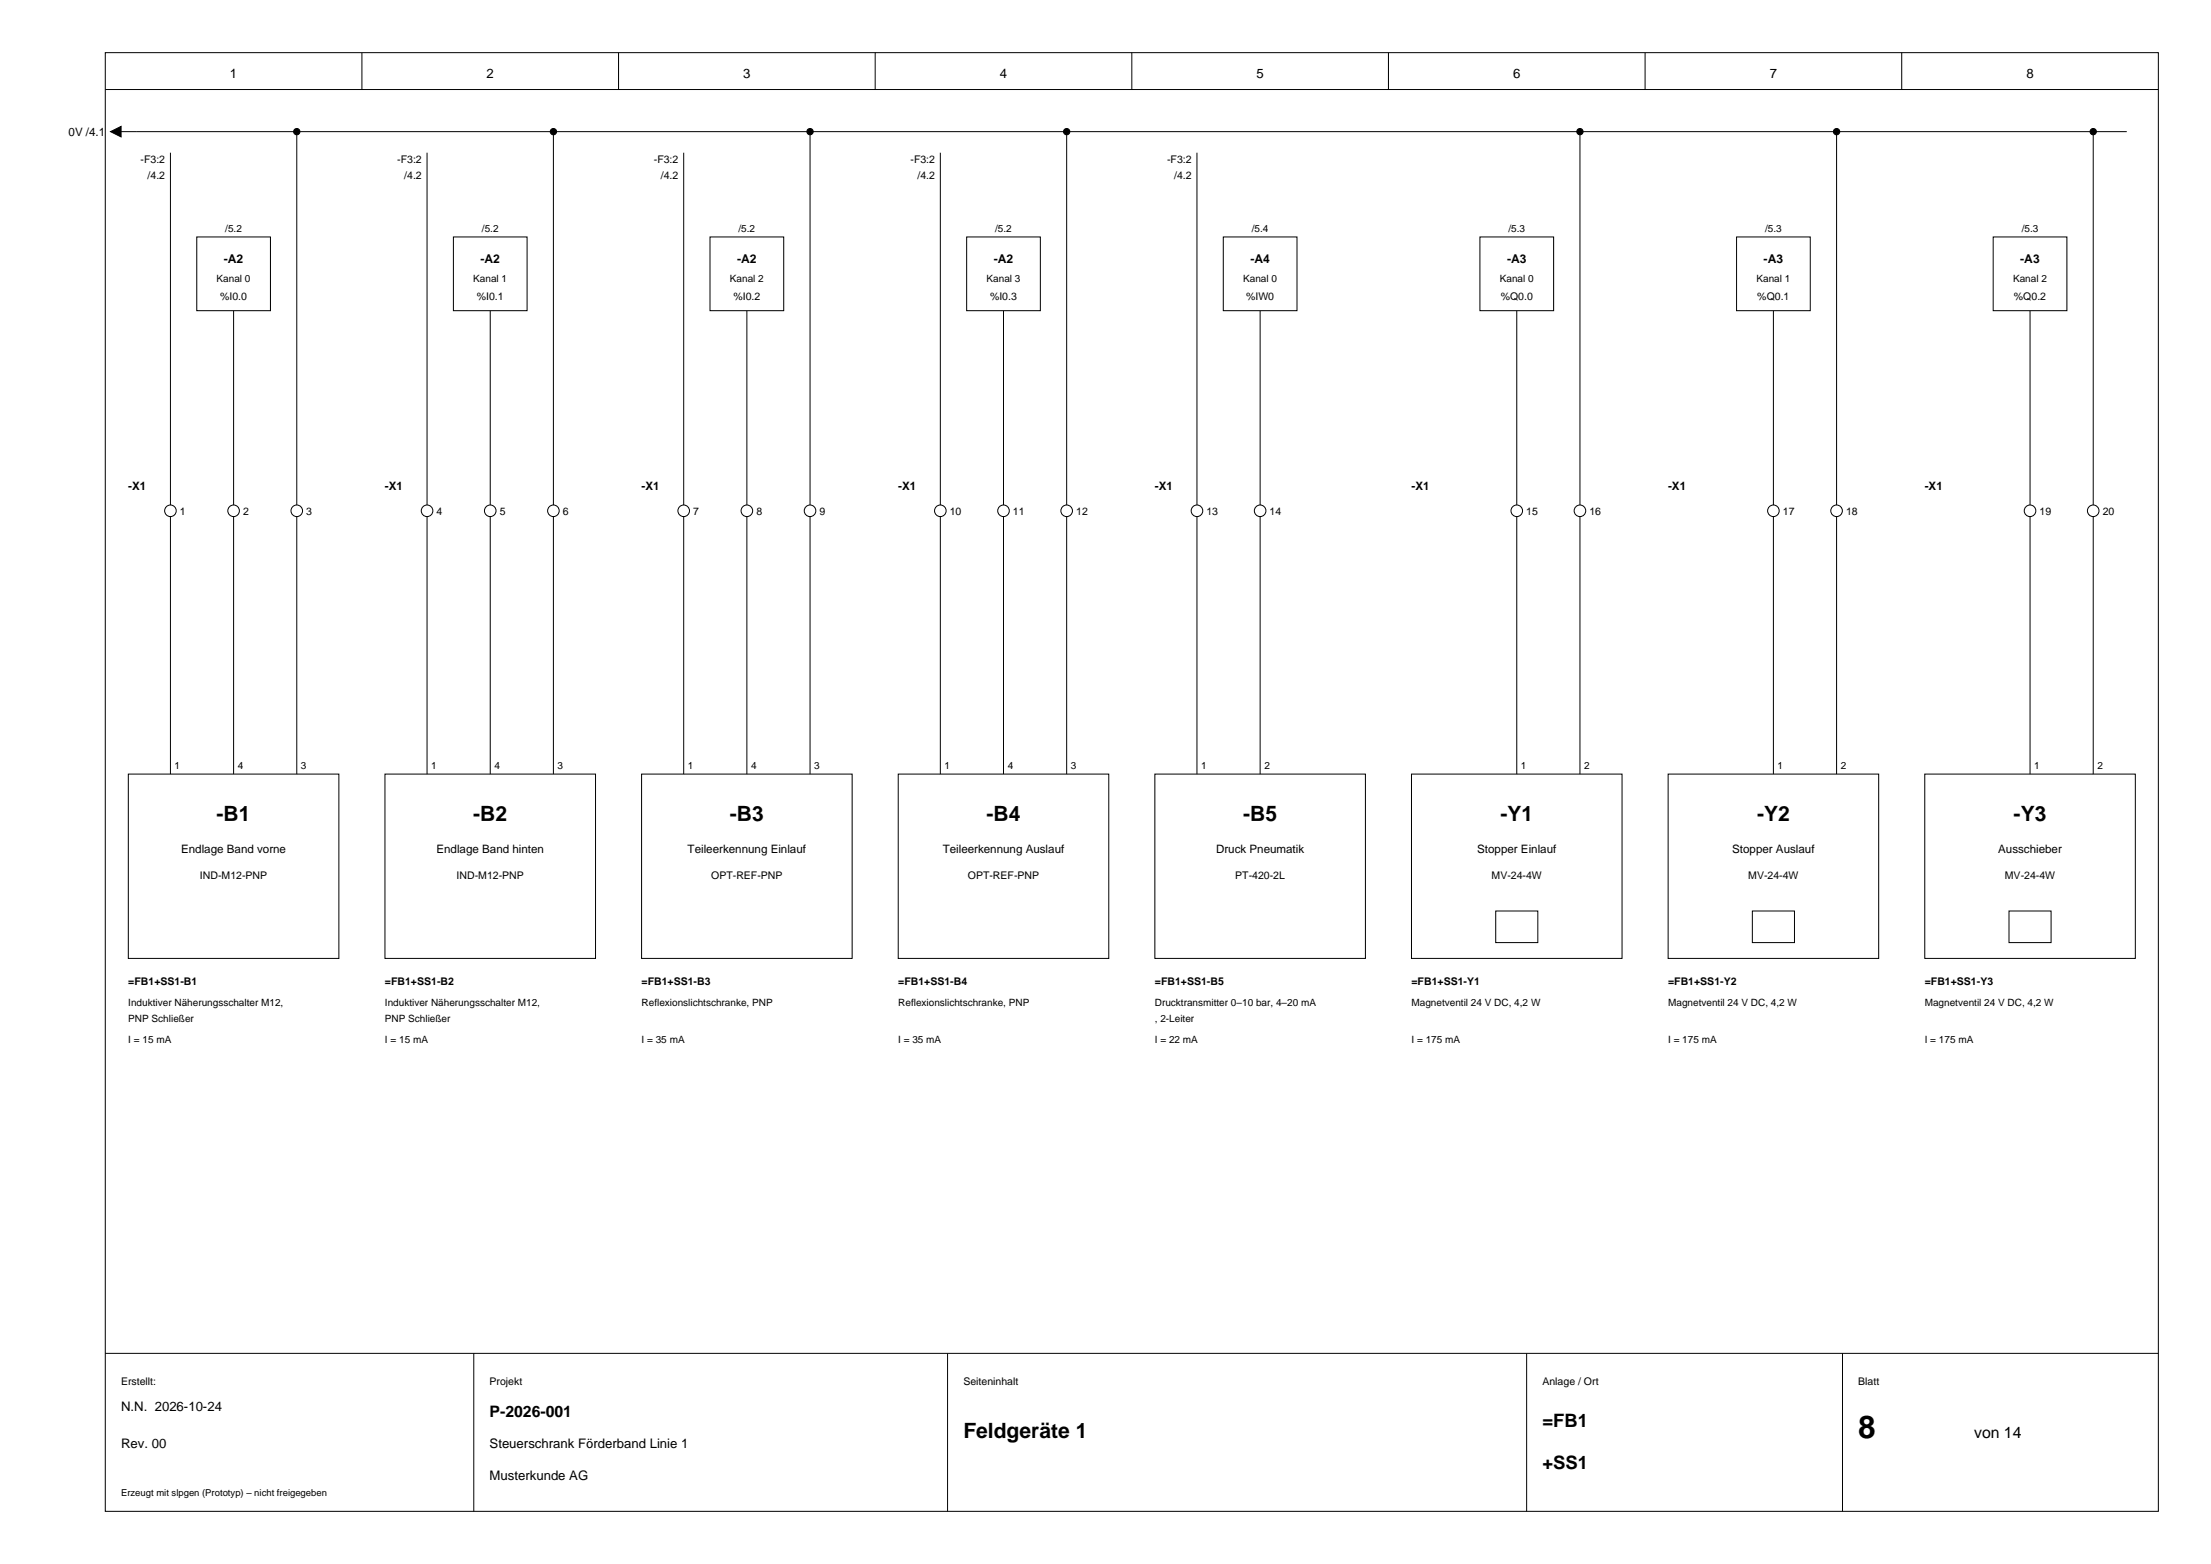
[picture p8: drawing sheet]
<svg xmlns="http://www.w3.org/2000/svg" width="420mm" height="297mm" viewBox="0 0 420 297" stroke-linecap="round" stroke-linejoin="round" font-family="sans-serif">
<defs><g id="words">
<text font-size="6" x="353" y="273">8</text>
<g font-size="4">
<text x="41.2" y="156">-B1</text>
<text x="89.9" y="156">-B2</text>
<text x="138.7" y="156">-B3</text>
<text x="187.4" y="156">-B4</text>
<text x="236.2" y="156">-B5</text>
<text x="285" y="156">-Y1</text>
<text x="333.8" y="156">-Y2</text>
<text x="382.5" y="156">-Y3</text>
<text x="183" y="273">Feldgeräte 1</text>
</g>
<g font-size="3.5">
<text x="293" y="271">=FB1</text>
<text x="293" y="279">+SS1</text>
</g>
<g font-size="3">
<text x="93" y="269">P-2026-001</text>
<text x="375" y="273">von 14</text>
</g>
<g font-size="2.5">
<text x="43.7" y="14.8">1</text>
<text x="92.4" y="14.8">2</text>
<text x="141.2" y="14.8">3</text>
<text x="189.9" y="14.8">4</text>
<text x="238.7" y="14.8">5</text>
<text x="287.4" y="14.8">6</text>
<text x="336.2" y="14.8">7</text>
<text x="384.9" y="14.8">8</text>
<text x="23" y="268">N.N. 2026-10-24</text>
<text x="23" y="275">Rev. 00</text>
<text x="93" y="275">Steuerschrank Förderband Linie 1</text>
<text x="93" y="281">Musterkunde AG</text>
</g>
<g font-size="2.3">
<text x="42.5" y="50">-A2</text>
<text x="91.3" y="50">-A2</text>
<text x="140" y="50">-A2</text>
<text x="188.8" y="50">-A2</text>
<text x="237.5" y="50">-A4</text>
<text x="286.3" y="50">-A3</text>
<text x="335" y="50">-A3</text>
<text x="383.8" y="50">-A3</text>
</g>
<g font-size="2.2">
<text x="13" y="25.8">0V /4.1</text>
<text x="24.4" y="93">-X1</text>
<text x="73.1" y="93">-X1</text>
<text x="121.9" y="93">-X1</text>
<text x="170.6" y="93">-X1</text>
<text x="219.4" y="93">-X1</text>
<text x="268.1" y="93">-X1</text>
<text x="316.9" y="93">-X1</text>
<text x="365.6" y="93">-X1</text>
<text x="34.4" y="162">Endlage Band vorne</text>
<text x="82.9" y="162">Endlage Band hinten</text>
<text x="130.6" y="162">Teileerkennung Einlauf</text>
<text x="179.1" y="162">Teileerkennung Auslauf</text>
<text x="231" y="162">Druck Pneumatik</text>
<text x="280.6" y="162">Stopper Einlauf</text>
<text x="329" y="162">Stopper Auslauf</text>
<text x="379.6" y="162">Ausschieber</text>
</g>
<g font-size="2">
<text x="26.7" y="31">-F3:2</text>
<text x="28" y="34">/4.2</text>
<text x="75.5" y="31">-F3:2</text>
<text x="76.8" y="34">/4.2</text>
<text x="124.2" y="31">-F3:2</text>
<text x="125.5" y="34">/4.2</text>
<text x="173" y="31">-F3:2</text>
<text x="174.3" y="34">/4.2</text>
<text x="221.7" y="31">-F3:2</text>
<text x="223" y="34">/4.2</text>
<text x="41.8" y="57">%I0.0</text>
<text x="90.6" y="57">%I0.1</text>
<text x="139.3" y="57">%I0.2</text>
<text x="188.1" y="57">%I0.3</text>
<text x="236.7" y="57">%IW0</text>
<text x="285.1" y="57">%Q0.0</text>
<text x="333.8" y="57">%Q0.1</text>
<text x="382.6" y="57">%Q0.2</text>
<text x="34.2" y="97.8">1</text>
<text x="46.2" y="97.8">2</text>
<text x="58.2" y="97.8">3</text>
<text x="82.9" y="97.8">4</text>
<text x="94.9" y="97.8">5</text>
<text x="106.9" y="97.8">6</text>
<text x="131.7" y="97.8">7</text>
<text x="143.7" y="97.8">8</text>
<text x="155.7" y="97.8">9</text>
<text x="180.4" y="97.8">10</text>
<text x="192.4" y="97.8">11</text>
<text x="204.4" y="97.8">12</text>
<text x="229.2" y="97.8">13</text>
<text x="241.2" y="97.8">14</text>
<text x="289.9" y="97.8">15</text>
<text x="301.9" y="97.8">16</text>
<text x="338.7" y="97.8">17</text>
<text x="350.7" y="97.8">18</text>
<text x="387.4" y="97.8">19</text>
<text x="399.4" y="97.8">20</text>
<text x="38" y="167">IND-M12-PNP</text>
<text x="86.7" y="167">IND-M12-PNP</text>
<text x="135.1" y="167">OPT-REF-PNP</text>
<text x="183.8" y="167">OPT-REF-PNP</text>
<text x="234.7" y="167">PT-420-2L</text>
<text x="283.3" y="167">MV-24-4W</text>
<text x="332.1" y="167">MV-24-4W</text>
<text x="380.8" y="167">MV-24-4W</text>
<text x="24.4" y="187">=FB1+SS1-B1</text>
<text x="73.1" y="187">=FB1+SS1-B2</text>
<text x="121.9" y="187">=FB1+SS1-B3</text>
<text x="170.6" y="187">=FB1+SS1-B4</text>
<text x="219.4" y="187">=FB1+SS1-B5</text>
<text x="268.1" y="187">=FB1+SS1-Y1</text>
<text x="316.9" y="187">=FB1+SS1-Y2</text>
<text x="365.6" y="187">=FB1+SS1-Y3</text>
<text x="23" y="263">Erstellt:</text>
<text x="93" y="263">Projekt</text>
<text x="183" y="263">Seiteninhalt</text>
<text x="293" y="263">Anlage / Ort</text>
<text x="353" y="263">Blatt</text>
</g>
<g font-size="1.9">
<text x="42.8" y="44">/5.2</text>
<text x="91.5" y="44">/5.2</text>
<text x="140.3" y="44">/5.2</text>
<text x="189" y="44">/5.2</text>
<text x="237.8" y="44">/5.4</text>
<text x="286.5" y="44">/5.3</text>
<text x="335.3" y="44">/5.3</text>
<text x="384" y="44">/5.3</text>
<text x="41.2" y="53.5">Kanal 0</text>
<text x="89.9" y="53.5">Kanal 1</text>
<text x="138.7" y="53.5">Kanal 2</text>
<text x="187.4" y="53.5">Kanal 3</text>
<text x="236.2" y="53.5">Kanal 0</text>
<text x="284.9" y="53.5">Kanal 0</text>
<text x="333.7" y="53.5">Kanal 1</text>
<text x="382.4" y="53.5">Kanal 2</text>
<text x="33.2" y="146">1</text>
<text x="45.2" y="146">4</text>
<text x="57.2" y="146">3</text>
<text x="81.9" y="146">1</text>
<text x="93.9" y="146">4</text>
<text x="105.9" y="146">3</text>
<text x="130.7" y="146">1</text>
<text x="142.7" y="146">4</text>
<text x="154.7" y="146">3</text>
<text x="179.4" y="146">1</text>
<text x="191.4" y="146">4</text>
<text x="203.4" y="146">3</text>
<text x="228.2" y="146">1</text>
<text x="240.2" y="146">2</text>
<text x="288.9" y="146">1</text>
<text x="300.9" y="146">2</text>
<text x="337.7" y="146">1</text>
<text x="349.7" y="146">2</text>
<text x="386.4" y="146">1</text>
<text x="398.4" y="146">2</text>
<text x="24.4" y="191">Induktiver Näherungsschalter M12,</text>
<text x="73.1" y="191">Induktiver Näherungsschalter M12,</text>
<text x="121.9" y="191">Reflexionslichtschranke, PNP</text>
<text x="170.6" y="191">Reflexionslichtschranke, PNP</text>
<text x="219.4" y="191">Drucktransmitter 0–10 bar, 4–20 mA</text>
<text x="268.1" y="191">Magnetventil 24 V DC, 4,2 W</text>
<text x="316.9" y="191">Magnetventil 24 V DC, 4,2 W</text>
<text x="365.6" y="191">Magnetventil 24 V DC, 4,2 W</text>
<text x="24.4" y="194">PNP Schließer</text>
<text x="73.1" y="194">PNP Schließer</text>
<text x="219.4" y="194">, 2-Leiter</text>
<text x="24.4" y="198">I = 15 mA</text>
<text x="73.1" y="198">I = 15 mA</text>
<text x="121.9" y="198">I = 35 mA</text>
<text x="170.6" y="198">I = 35 mA</text>
<text x="219.4" y="198">I = 22 mA</text>
<text x="268.1" y="198">I = 175 mA</text>
<text x="316.9" y="198">I = 175 mA</text>
<text x="365.6" y="198">I = 175 mA</text>
</g>
<text font-size="1.8" x="23" y="284">Erzeugt mit slpgen (Prototyp) – nicht freigegeben</text>
</g></defs>
<g fill="none" stroke="#000" stroke-width=".19">
<path d="M20 10h390v277h-390zM20 17h390M68.8 10v7M117.5 10v7M166.2 10v7M215 10v7M263.8 10v7M312.5 10v7M361.3 10v7M23 25h381M32.4 29v66.9M56.4 25v70.9"/>
<path d="M81.1 29v66.9M105.1 25v70.9M129.9 29v66.9M153.9 25v70.9M178.6 29v66.9M202.6 25v70.9M227.4 29v66.9M300.1 25v70.9M348.9 25v70.9M397.6 25v70.9M37.4 45h14v14h-14zM44.4 59v36.9"/>
<path d="M86.1 45h14v14h-14zM93.1 59v36.9M134.9 45h14v14h-14zM141.9 59v36.9M183.6 45h14v14h-14zM190.6 59v36.9M232.4 45h14v14h-14zM239.4 59v36.9M281.1 45h14v14h-14zM288.1 59v36.9M329.9 45h14v14h-14zM336.9 59v36.9"/>
<path d="M378.6 45h14v14h-14zM385.6 59v36.9M32.4 98.1v48.9M44.4 98.1v48.9M56.4 98.1v48.9M81.1 98.1v48.9M93.1 98.1v48.9M105.1 98.1v48.9M129.9 98.1v48.9M141.9 98.1v48.9M153.9 98.1v48.9M178.6 98.1v48.9"/>
<path d="M190.6 98.1v48.9M202.6 98.1v48.9M227.4 98.1v48.9M239.4 98.1v48.9M288.1 98.1v48.9M300.1 98.1v48.9M336.9 98.1v48.9M348.9 98.1v48.9M385.6 98.1v48.9M397.6 98.1v48.9M24.4 147h40v35h-40zM73.1 147h40v35h-40z"/>
<path d="M121.9 147h40v35h-40zM170.6 147h40v35h-40zM219.4 147h40v35h-40zM268.1 147h40v35h-40zM316.9 147h40v35h-40zM365.6 147h40v35h-40zM284.1 173h8v6h-8zM332.9 173h8v6h-8zM381.6 173h8v6h-8zM20 257h390M90 257v30M180 257v30"/>
<path d="M290 257v30M350 257v30"/>
<circle cx="32.4" cy="97" r="1.1"/>
<circle cx="44.4" cy="97" r="1.1"/>
<circle cx="56.4" cy="97" r="1.1"/>
<circle cx="81.1" cy="97" r="1.1"/>
<circle cx="93.1" cy="97" r="1.1"/>
<circle cx="105.1" cy="97" r="1.1"/>
<circle cx="129.9" cy="97" r="1.1"/>
<circle cx="141.9" cy="97" r="1.1"/>
<circle cx="153.9" cy="97" r="1.1"/>
<circle cx="178.6" cy="97" r="1.1"/>
<circle cx="190.6" cy="97" r="1.1"/>
<circle cx="202.6" cy="97" r="1.1"/>
<circle cx="227.4" cy="97" r="1.1"/>
<circle cx="239.4" cy="97" r="1.1"/>
<circle cx="288.1" cy="97" r="1.1"/>
<circle cx="300.1" cy="97" r="1.1"/>
<circle cx="336.9" cy="97" r="1.1"/>
<circle cx="348.9" cy="97" r="1.1"/>
<circle cx="385.6" cy="97" r="1.1"/>
<circle cx="397.6" cy="97" r="1.1"/>
</g>
<g fill="#000" stroke="#000" stroke-width=".19">
<path d="M21 25l2-1v2z"/>
<circle cx="56.4" cy="25" r=".6"/>
<circle cx="105.1" cy="25" r=".6"/>
<circle cx="153.9" cy="25" r=".6"/>
<circle cx="202.6" cy="25" r=".6"/>
<circle cx="300.1" cy="25" r=".6"/>
<circle cx="348.9" cy="25" r=".6"/>
<circle cx="397.6" cy="25" r=".6"/>
</g>
<use href="#words"/>
</svg>
